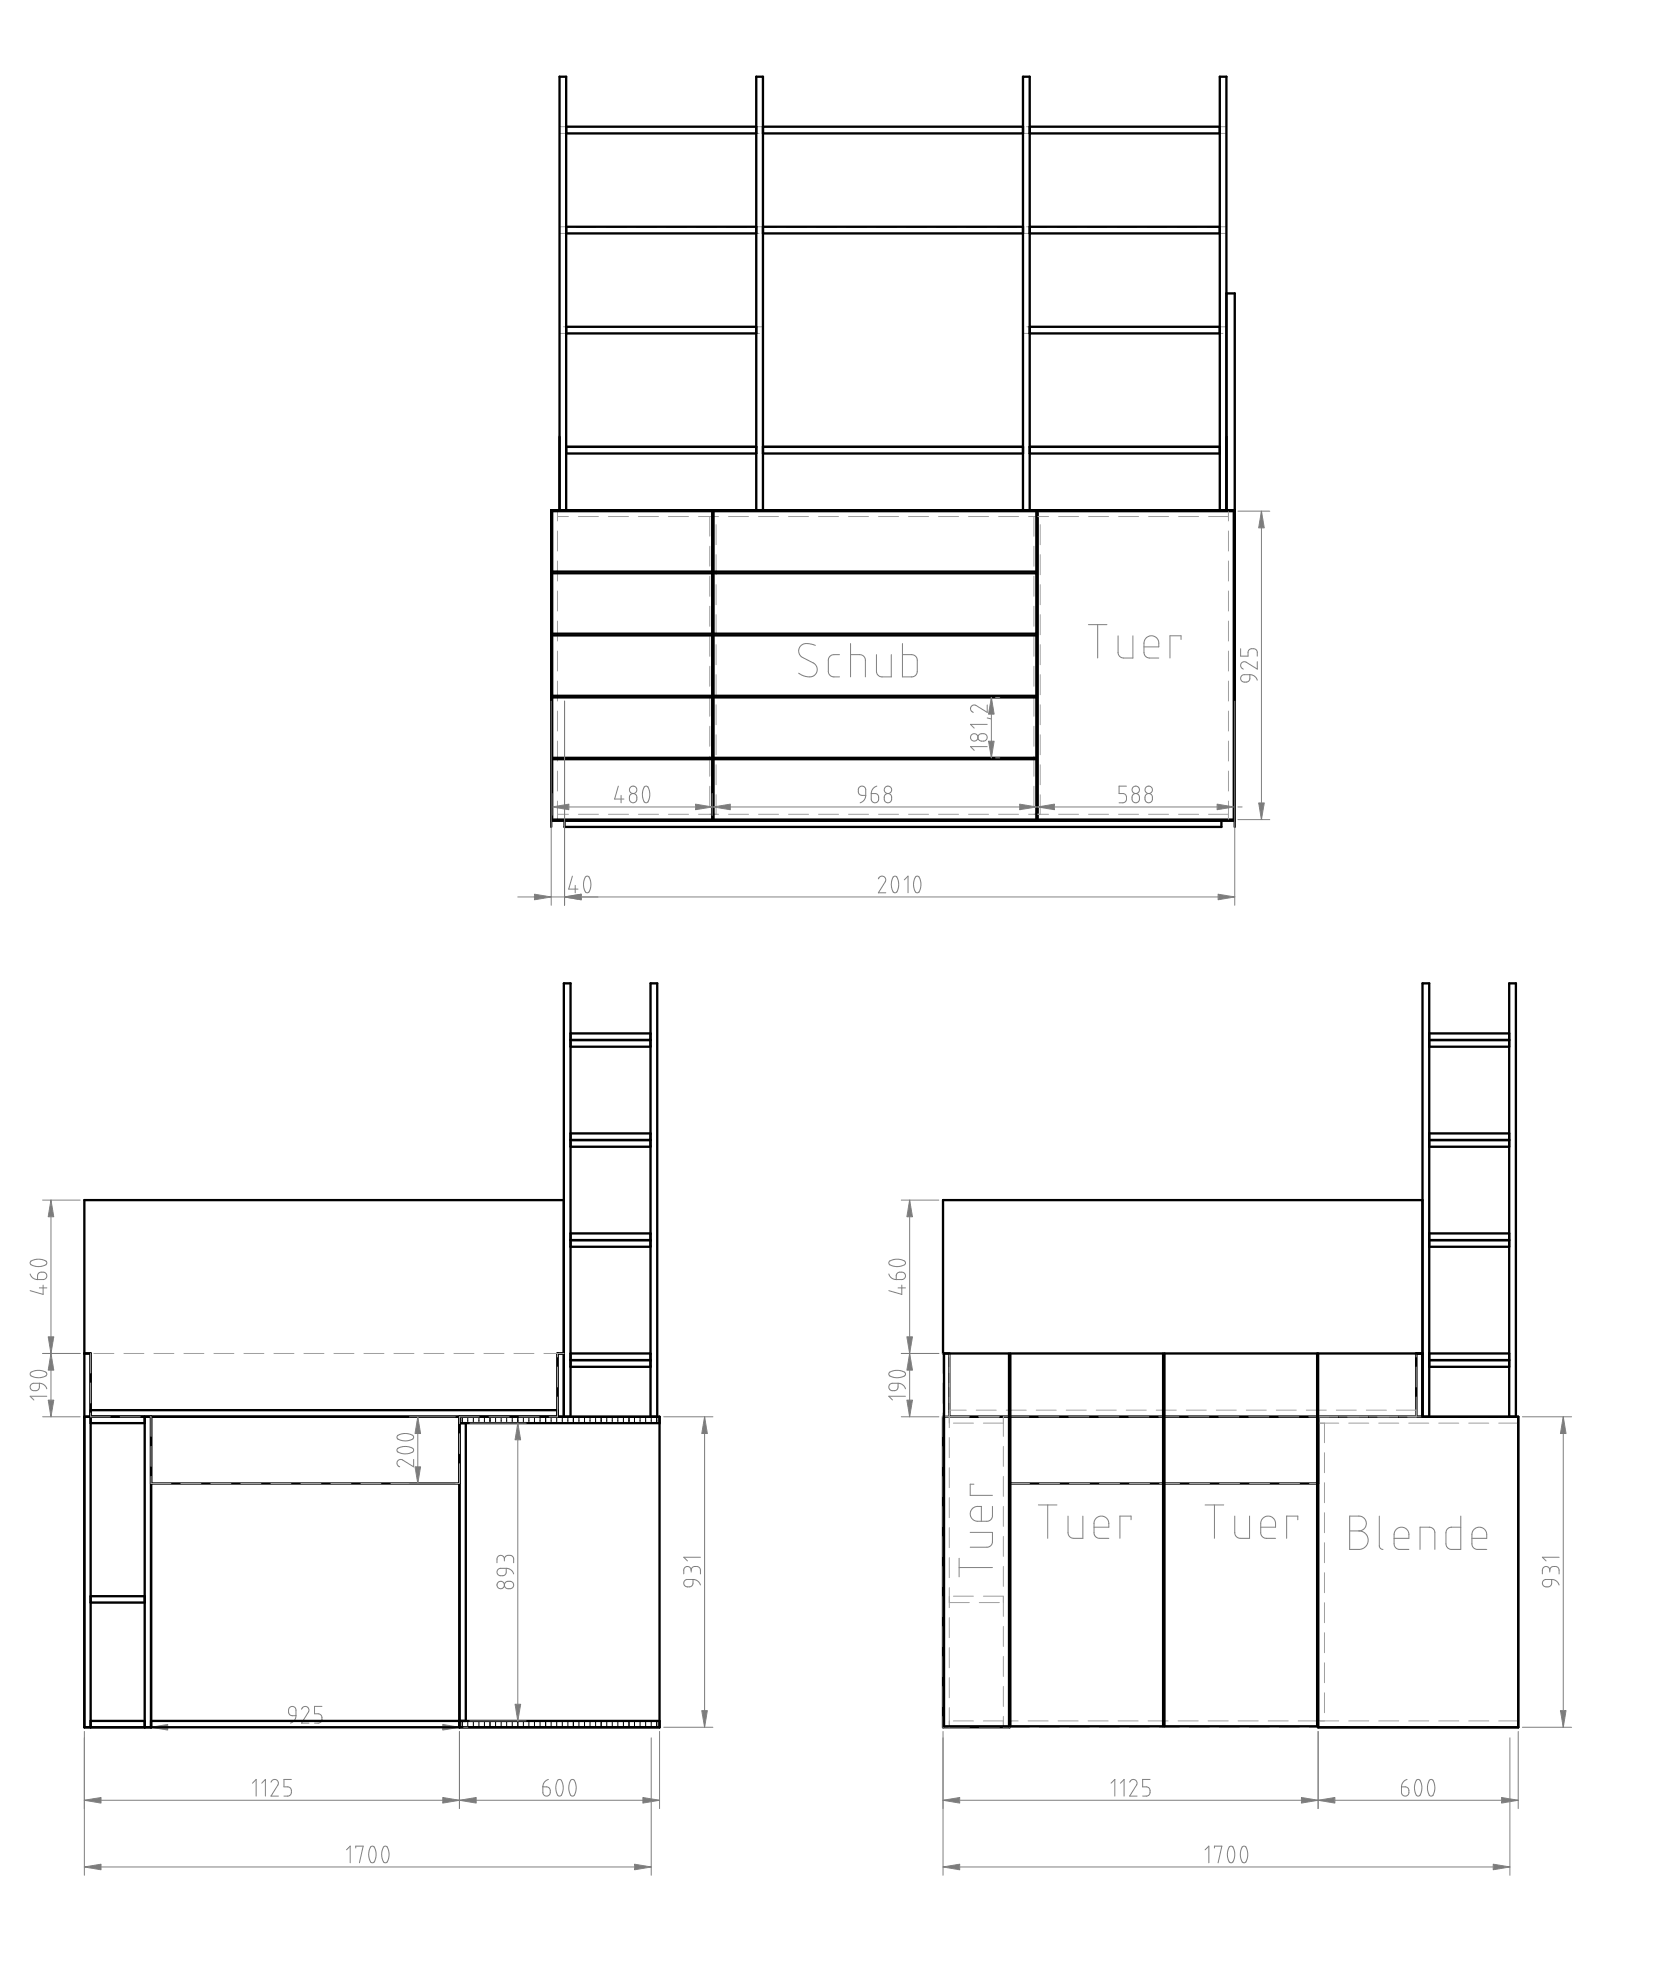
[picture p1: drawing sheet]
<svg xmlns="http://www.w3.org/2000/svg" width="500mm" height="594mm" viewBox="0 0 500 594" stroke-linecap="round" stroke-linejoin="round" font-family="sans-serif">
<g fill="none" stroke="#000" stroke-width=".3">
<path d="M138.6 424.9v1.9M140.3 424.9v1.9M141.9 424.9v1.9M143.6 424.9v1.9M145.3 424.9v1.9M146.9 424.9v1.9M148.6 424.9v1.9M150.3 424.9v1.9M151.9 424.9v1.9M153.6 424.9v1.9M155.3 424.9v1.9M157 424.9v1.9"/>
<path d="M158.6 424.9v1.9M160.3 424.9v1.9M161.9 424.9v1.9M163.6 424.9v1.9M165.3 424.9v1.9M166.9 424.9v1.9M168.6 424.9v1.9M170.3 424.9v1.9M171.9 424.9v1.9M173.6 424.9v1.9M175.3 424.9v1.9M176.9 424.9v1.9"/>
<path d="M178.6 424.9v1.9M180.3 424.9v1.9M181.9 424.9v1.9M183.6 424.9v1.9M185.3 424.9v1.9M186.9 424.9v1.9M188.6 424.9v1.9M190.3 424.9v1.9M191.9 424.9v1.9M193.6 424.9v1.9M195.3 424.9v1.9M196.9 424.9v1.9"/>
<path d="M138.6 518h.1M138.6 516.1v1.9M140.3 518h.1M140.3 516.1v1.9M141.9 518h.1M141.9 516.1v1.9M143.6 518h.1M143.6 516.1v1.9M145.3 518h.1M145.3 516.1v1.9M146.9 518h.1M146.9 516.1v1.9"/>
<path d="M148.6 518h.1M148.6 516.1v1.9M150.3 518h.1M150.3 516.1v1.9M151.9 518h.1M151.9 516.1v1.9M153.6 518h.1M153.6 516.1v1.9M155.3 518h.1M155.3 516.1v1.9M157 518h.1M157 516.1v1.9"/>
<path d="M158.6 518h.1M158.6 516.1v1.9M160.3 518h.1M160.3 516.1v1.9M161.9 518h.1M161.9 516.1v1.9M163.6 518h.1M163.6 516.1v1.9M165.3 518h.1M165.3 516.1v1.9M166.9 518h.1M166.9 516.1v1.9"/>
<path d="M168.6 518h.1M168.6 516.1v1.9M170.3 518h.1M170.3 516.1v1.9M171.9 518h.1M171.9 516.1v1.9M173.6 518h.1M173.6 516.1v1.9M175.3 518h.1M175.3 516.1v1.9M176.9 518h.1M176.9 516.1v1.9"/>
<path d="M178.6 518h.1M178.6 516.1v1.9M180.3 518h.1M180.3 516.1v1.9M181.9 518h.1M181.9 516.1v1.9M183.6 518h.1M183.6 516.1v1.9M185.3 518h.1M185.3 516.1v1.9M186.9 518h.1M186.9 516.1v1.9"/>
<path d="M188.6 518h.1M188.6 516.1v1.9M190.3 518h.1M190.3 516.1v1.9M191.9 518h.1M191.9 516.1v1.9M193.6 518h.1M193.6 516.1v1.9M195.3 518h.1M195.3 516.1v1.9M196.9 518h.1M196.9 516.1v1.9"/>
</g>
<g fill="none" stroke="#000" stroke-width=".7">
<path d="M169.8 38h57M228.8 38h78M308.8 38h57M169.8 40h57M228.8 40h78M308.8 40h57M169.8 70h57M169.8 68h57M228.8 70h78M228.8 68h78M308.8 70h57M308.8 68h57"/>
<path d="M169.8 100h57M169.8 98h57M308.8 100h57M308.8 98h57M367.8 88h2.5v160M169.8 134h57M169.8 136h57M228.8 134h78M228.8 136h78M308.8 134h57M308.8 136h57M165.6 153.3h48v18.1h-48z"/>
<path d="M167.8 153v-130h2v130M214 153.3h96.8v18.1h-96.8zM226.8 153v-130h2v130M306.8 153v-130h2v130M311.2 153.3h58.8v92.5h-58.8zM365.8 153v-130h2v130M370.3 153h-205v95M165.6 171.9h48v18.1h-48zM214 171.9h96.8v18.1h-96.8zM165.6 190.5h48v18.2h-48zM214 190.5h96.8v18.2h-96.8zM165.6 209.1h48v18.2h-48z"/>
<path d="M214 209.1h96.8v18.2h-96.8zM165.6 227.7h48v18.1h-48zM214 227.7h96.8v18.1h-96.8zM165.3 246.1h205M169.3 246.1v1.9h197v-1.9M171.1 309.9h24M171.1 311.9h24M171.1 313.9h24M428.6 309.9h24M428.6 311.9h24M428.6 313.9h24M171.1 339.9h24"/>
<path d="M428.6 339.9h24M169.1 359.9h-143.8v158.1h172.5v-93.1h-172.5M171.1 341.9h24M171.1 343.9h24M426.6 359.9h-143.8v46h19.8v111.8h-19.5v-111.8M428.6 341.9h24M428.6 343.9h24M171.1 369.9h24M171.1 371.9h24M171.1 373.9h24M428.6 369.9h24M428.6 371.9h24"/>
<path d="M428.6 373.9h24M25.3 405.9h1.9v112.1M169.1 405.9h-1.9v19M171.1 405.9h24M171.1 407.9h24M171.1 409.9h24M284.7 405.9v19M303 405.9h45.8v111.8h-45.8zM349.2 405.9h45.8v111.8h-45.8zM424.7 405.9v19M426.6 405.9h-31.3v112.1h60v-93.1h-172.5v93.1h20v-93.1M428.6 405.9h24"/>
<path d="M428.6 407.9h24M428.6 409.9h24M27.2 426.8h16.2M27.2 422.9h140M43.4 424.9v93.1M45.3 424.9v93.1M137.8 424.9v93.1M137.8 426.8h60M139.7 426.8v89.3M169.1 424.9v-130h2v130M195.1 424.9v-130h2v130M426.6 424.9v-130h2v130"/>
<path d="M452.6 424.9v-130h2v130M45.3 444.9h92.5M302.8 444.9h92.5M27.2 478.7h16.2M27.2 480.6h16.2M27.2 516.1h16.2M45.3 516.1h152.5"/>
</g>
<g fill="none" stroke="#808080" stroke-width=".3">
<path d="M371.2 153.3h9.6M378.3 153.3v92.5M244.5 193.5l-1.9-.5-1.7 .1-1 .9-.4 1.4 .3 .9 .5 .7 3.7 1.9 .6 .5 .5 1.3-.3 1.2-1 .9-1.4 .2-1.5-.3-1.4-.8M251.7 196.3l-2.4 .2-.6 .5-.3 .8v3.7l.3 .8 1 .7h2M255.1 196.3h3l1.1 .7 .3 .8v5.2M255.1 193v10M262.8 196.3l.1 5.4 .5 .8 .9 .5h3v-6.7M270.6 193v10h3l.6-.2 .5-.5 .3-.7-.1-4.3-.6-.7-.5-.2-3.2-.1M326.4 187.3h5.5M329.2 187.3v10M335.3 190.7v5.3l.6 .9 1 .4h2.8v-6.6M343 194h4.5l-.1-1.7-.8-1.2-.9-.4h-.8l-1.4 .8-.5 1.3 .1 3.1 .4 .9 .7 .5h3.3"/>
<path d="M354.2 191.8v-1.1h-3.4v6.6M372 194.5v2.3h2.2l.1-1.5 .3-.5 .7-.3 1 .1 .5 .4 .2 .5v1.3M377 198.4v2.3l-3.5-2.2-.9 .1-.5 .5-.1 .6 .3 .6 .6 .4M165.3 210.2v61.3M169.3 210.2v61.3M296 211.4v2.2l-3.5-2.1h-.9l-.5 .7-.1 .5 .3 .5 .6 .4M296 217.2h-5l1.1 1.2M296 215.3l1.1 .3M297.3 209.1v18.2M298.5 209.1h1.3M370.3 210.2v61.3M372.3 202.7l.7-.4h1.8l-.1 1.6-.7 .6-1.3-.1-.7-.7z"/>
<path d="M374.8 202.3l1.3 .4 .9 1.3M165.6 238v6.5M185.4 235.8l-1.1 3.8h2.8M186.2 238.5v2.2M189.1 238.3l.9-.3 .8 .5 .2 1.3-.6 .8-.9 .1-.7-.6-.1-1.1zM193.2 236l.4-.2 .6 .1 .6 1.8-.2 2-.3 .8-.5 .2-.6-.2-.5-1.7v-1.6zM213.6 238v6.5M257.6 236.1l.7-.3 1 .3 .3 .7v1.7h-1.3l-.6-.3-.3-.6v-.9zM259.6 238.5l-.5 1.4-1.2 .8M261.3 238h1.3l.7 .4 .2 1.4-.5 .8-.7 .1-.8-.4-.2-.6zM262.9 235.8l-1.2 .8-.4 1.4M265.5 238.3l.9-.3 .8 .5 .2 1.4-.5 .7-.9 .1-.7-.5-.1-1.2z"/>
<path d="M293.5 220.5l.7-.5 1.2 .1 .6 .7v.8l-.7 .6h-1.4l-.6-.8zM296 223.9h-5l1.1 1.1M298.5 227.3h1.3M337.8 235.8h-2.2v2.2h1.5l.5 .4 .2 .6v.9l-.4 .6-.6 .2h-1.2M339.7 238.4l.5-.4h.6l.7 .4 .2 1.3-.6 .9-.7 .1-.8-.5-.1-1.3zM343.6 238.4l.7-.4h.6l.5 .4 .2 1.4-.5 .8-.7 .1-.8-.4-.3-.7zM165.6 242h48M214 242h96.8M311.2 242h58.8M371.2 242h1.3M371.2 245.8h9.6M155.3 269h215"/>
<path d="M171.6 262.7l-1.1 3.9h2.8M172.5 265.5v2.2M175.5 263l.5-.3 .5 .2 .7 1.7-.2 2-.4 .9-.4 .2-.6-.2-.6-1.6v-1.5zM263.4 263.6l.5-.7 .7-.2 .7 .4 .3 .7-.1 .6-2.1 3.3h2.2M267.9 263l.4-.3 .6 .3 .6 1.6-.2 1.9-.4 1-.4 .2-.7-.2-.5-1.6v-1.4zM271.2 263.9l1.1-1.2v5M274.5 263l.5-.3 .5 .2 .6 1.6-.1 1.9-.4 1.1-.4 .2-.7-.2-.5-1.6v-1.4zM12.8 359.9h11.2M15.3 359.9v65M270.3 359.9h11.2M272.8 359.9v65M9.2 378.3l1.4-.6 1.5-.1 1.6 .5 .3 .8-.2 .4-.9 .3-1.9 .2-1.7-.5-.3-.5z"/>
<path d="M266.7 378.3l1.4-.6 1.5-.1 1.7 .6 .2 .7-.2 .4-.9 .3-1.9 .2-1.7-.5-.3-.5zM9 382.1l.9 1.2 1.4 .4M11.5 381.9l.7-.4 1.2 .1 .6 .7-.1 .9-.8 .5h-1.8v-1.2zM11.8 386.2h2.2M12.9 385.4v2.8l-3.9-1.1M266.5 382.1l.9 1.2 1.4 .4M269 381.9l.7-.4 1.2 .1 .6 .6-.1 1-.8 .5h-1.8v-1.2zM269.3 386.2h2.2M270.4 385.4v2.8l-3.9-1.1M9.2 411.6l1.3-.5 1.6-.1 1.7 .5 .2 .7-.2 .4-.8 .3-1.9 .3-1.8-.6-.3-.5zM9.3 415.2l.6-.4h1.9l-.1 1.6-.7 .6-1.3-.1-.6-.7zM11.8 414.8l1.4 .5 .8 1.2"/>
<path d="M12.8 405.9h11.2M14 418.7h-5l1.2 1.1M266.7 411.6l1.3-.5 1.6-.1 1.7 .5 .2 .7-.2 .4-.8 .3-1.9 .3-1.8-.6-.3-.4zM266.8 415.2l.6-.4h1.9l-.2 1.8-.6 .4-1.4-.1-.6-.8zM269.3 414.8l1.5 .6 .7 1.1M270.3 405.9h11.2M271.5 418.7h-5l1.1 1.1M12.8 424.9h11.2M119.3 430.5l1.4-.5 1.6-.1 1.5 .5 .2 .7-.3 .5-.8 .3-2.1 .2-1.7-.7-.1-.5zM119.3 434.3l1.3-.4 1.6-.1 1.6 .6 .2 .6-.2 .4-.9 .4-2.1 .1-1.6-.5-.2-.6zM122.8 424.9h13.7M124 437.7v2.2l-3.7-2.2-.8 .2-.5 .7 .2 .8 .7 .5"/>
<path d="M125.3 424.9v20M140.9 426.8h16.9M155.3 426.8v89.3M199 424.9h14.8M211.3 424.9v93.1M270.3 424.9h11.2M456.5 424.9h14.8M468.8 424.9v93.1M122.8 444.9h13.7M290.9 459.5h6.7v3.1l-.7 1.1-.9 .3h-5.1M292.1 445.1h-1.2v3.3h6.7M297.6 451.8l-.1 3.3-.5 .8-.8 .3h-3.3l-1.1-.5-.6-.7-.2-.7v-.9l.4-.8 1.1-.8h1.8v4.4"/>
<path d="M311.4 451.3h5.5M314.2 451.3v10M320.3 454.7v5.3l.5 .8 1.1 .5h2.8v-6.6M328.1 458h4.4l-.1-1.9-.8-1-.9-.4h-.8l-.9 .3-.6 .6-.3 1v3.3l.3 .8 .8 .5 3.3 .1M339.2 455.8v-1.1h-3.4v6.6M361.4 451.3h5.5M364.2 451.3v10M370.3 454.7v5.3l.6 .9 1 .4h2.8v-6.6M378.1 458h4.4l-.1-1.8-.8-1.1-.9-.4h-.8l-.9 .3-.6 .6-.3 1v3.3l.3 .8 .8 .5 3.3 .1M389.2 455.8v-1.1h-3.4v6.6M404.7 454.7h3.5l.8 .5 .6 .9 .1 .9-.4 1.1-.9 .8-.9 .2 1 .2 .7 .4 .6 .7 .4 .9 .1 1-.3 .9-.5 .6-1 .7-.7 .2h-3.1zM404.7 459.1h2.8"/>
<path d="M413.6 454.7v9.1l.4 .6 .7 .3M438 454.7v10l-3.4-.2-.7-.6-.3-.7 .2-4.3 .5-.6 .7-.3h3M149.3 470.7l.7-.4h1.8l-.1 1.7-.7 .5-1.4-.1-.5-.7zM151.3 467.6l-.2-.7-.4-.3h-1.1l-.5 .5-.1 1.6M151.3 467.6l.1-.6 .6-.5h1.4l.6 .7v1.5M151.3 467.6v.5M151.5 474.6l.7-.4 1.2 .1 .6 .6-.1 1-.8 .5-1.3-.1-.5-.8zM151.8 470.3l1.4 .5 .8 1.2M205.3 474l.7-.3h1.8v1.2l-.2 .6-.9 .4-1.2-.2-.5-.7zM207.3 470.9l-.2-.7-.4-.3h-1.1l-.6 .8v1.3M207.3 470.9l.2-.7 .4-.3h1.5l.6 .6v1.5M207.3 470.9v.5"/>
<path d="M207.8 473.7l1.4 .4 .8 1.2M210 467h-5l1.1 1.1M287.6 467.3v5.6M287.6 470.1h10M418 461.3h4.5l-.1-1.7-.9-1.2-1.6-.4-.8 .3-.7 .6-.3 1v3.3l.4 .9 .7 .5 3.3 .1M425.8 464.7v-6.7h3.1l1.1 .7 .3 .8v5.2M441.4 461.3h4.4v-1.6l-.9-1.3-.8-.4h-.8l-.9 .3-.5 .5-.5 1.2v3.2l.3 .8 .9 .6 3.2 .1M462.8 474l.7-.3h1.8v1.2l-.2 .6-.9 .4-1.2-.2-.5-.9zM464.7 470.9l-.1-.6-.5-.4h-1l-.6 .8v1.3M464.7 470.9l.3-.7 .4-.3h1.5l.6 .6v1.5M464.7 470.9v.5M465.3 473.7l1.4 .4 .8 1.2"/>
<path d="M467.5 467h-5l1.1 1.1M25.3 519.2v43.2M45.3 518h92.5M86.8 512.1l.9-.4 .8 .5 .3 .5v1.8h-1.4l-.6-.4-.3-1.3zM88.8 514.5l-.4 1.3-1.3 .9M90.4 512.6l.4-.6 .8-.3 .6 .3 .4 .7-.1 .6-2.1 3.4h2.2M96.5 511.7h-2.2v2.2l1.5 .1 .5 .3 .2 .7v.9l-.3 .6-.7 .2h-1.2M137.8 519.2v23.2M139 518h1.3M140.9 516.1h16.9M197.8 519.2v23.2M199 518h14.8"/>
<path d="M282.8 519.2v43.2M395.3 519.2v23.2M455.3 519.2v23.2M456.5 518h14.8M25.3 539.9h172.5M75.7 534.8l1.1-1.2v5M78.5 534.8l1.1-1.2v5M81.3 534.5l.5-.7 .7-.2 .6 .3 .4 .7-.2 .7-2 3.3h2.2M87.4 533.6h-2.2v2.3h1.4l.5 .4 .3 .6-.1 .9-.4 .6-.5 .2h-1.2M162.8 535.9h1.2l.8 .4 .2 1.2-.4 .9-.9 .2-.7-.4-.2-.5zM164.4 533.6l-1.2 .9-.4 1.4M167.3 533.9l.4-.3 .5 .2 .6 1.6-.1 2.1-.4 .9-.4 .2-.7-.2-.5-1.6 .1-1.6z"/>
<path d="M171.1 533.9l.5-.3 .5 .2 .6 1.7-.1 1.9-.4 1-.4 .2-.7-.2-.5-1.6v-1.5zM195.3 521.1v41.3M282.8 539.9h172.5M333.2 534.8l1.1-1.2v5M336 534.8l1.1-1.2v5M338.8 534.5l.5-.7 .7-.2 .7 .5 .3 .5-.2 .7-2 3.3h2.2M344.9 533.6h-2.3v2.3h1.5l.5 .4 .3 .6-.1 .9-.4 .6-.5 .2h-1.3M420.3 535.9h1.2l.8 .4 .2 .5v.9l-.4 .7-.9 .2-.7-.4-.2-.5zM421.9 533.6l-1.1 .8-.5 1.5M424.7 533.9l.5-.3 .6 .3 .6 1.7-.2 1.9-.4 .9-.4 .2-.7-.2-.5-1.6v-1.6zM428.6 533.9l.5-.3 .5 .2 .6 1.7-.1 1.9-.4 1-.4 .2-.7-.2-.5-1.6v-1.5zM452.8 521.1v41.3"/>
<path d="M25.3 559.9h170M103.9 554.7l1.1-1.1v5M106.7 554.2v-.6h2.2l-1.1 5M111.1 553.9l.4-.3 .6 .2 .7 1.7-.2 1.9-.4 1-.4 .2-.7-.3-.5-1.4 .1-1.8zM115 553.9l.4-.3 .7 .3 .5 1.7-.2 2.1-.3 .7-.4 .2-.7-.2-.5-1.6v-1.6zM282.8 559.9h170M361.4 554.7l1.1-1.1v5M364.2 554.2v-.6h2.2l-1.1 5M368.6 553.9l.4-.3 .6 .2 .6 1.7-.1 1.9-.4 1-.4 .2-.7-.3-.5-1.5v-1.5zM372.5 553.9l.4-.3 .7 .3 .5 1.5-.1 2-.4 1-.4 .2-.7-.2-.5-1.6v-1.6z"/>
<circle cx="189.9" cy="236.9" r="1.11"/>
<circle cx="266.3" cy="236.9" r="1.11"/>
<circle cx="292.1" cy="221.1" r="1.1"/>
<circle cx="340.6" cy="236.9" r="1.12"/>
<circle cx="344.5" cy="236.9" r="1.11"/>
<circle cx="150.1" cy="475.3" r="1.11"/>
</g>
<g fill="#808080" stroke="#808080" stroke-width=".3">
<path d="M282.8 559.9l5-.8v1.6z"/>
<path d="M447.8 559.1l5 .8-5 .8z"/>
<path d="M395.3 539.9l5-.8v1.6z"/>
<path d="M450.3 539.1l5 .8-5 .8z"/>
<path d="M390.3 539.1l5 .8-5 .8z"/>
<path d="M282.8 539.9l5-.8v1.6z"/>
<path d="M271.9 400.9h1.7l-.8 5z"/>
<path d="M272.8 359.9l.8 5h-1.7z"/>
<path d="M467.9 513h1.7l-.8 5z"/>
<path d="M468.8 424.9l.8 5h-1.7z"/>
<path d="M271.9 419.9h1.7l-.8 5z"/>
<path d="M272.8 405.9l.8 5h-1.7z"/>
<path d="M165.6 242l5-.8v1.6z"/>
<path d="M208.6 241.2l5 .8-5 .8z"/>
<path d="M214 242l5-.8v1.6z"/>
<path d="M305.8 241.2l5 .8-5 .8z"/>
<path d="M311.2 242l5-.8v1.6z"/>
<path d="M365 241.2l5 .8-5 .8z"/>
<path d="M377.4 240.8h1.7l-.8 5z"/>
<path d="M378.3 153.3l.8 5h-1.7z"/>
<path d="M296.4 222.3h1.7l-.8 5z"/>
<path d="M297.3 209.1l.8 5.1h-1.7z"/>
<path d="M160.3 268.2l5 .8-5 .8z"/>
<path d="M169.3 269l5-.8v1.6z"/>
<path d="M365.3 268.2l5 .8-5 .8z"/>
<path d="M25.3 559.9l5-.8v1.6z"/>
<path d="M190.3 559.1l5 .8-5 .8z"/>
<path d="M137.8 539.9l5-.8v1.6z"/>
<path d="M192.8 539.1l5 .8-5 .8z"/>
<path d="M132.8 539.1l5 .8-5 .8z"/>
<path d="M25.3 539.9l5-.8v1.6z"/>
<path d="M14.5 400.9h1.6l-.8 5z"/>
<path d="M15.3 359.9l.8 5h-1.6z"/>
<path d="M154.5 511.1h1.6l-.8 5z"/>
<path d="M155.3 426.8l.8 5h-1.6z"/>
<path d="M210.4 513h1.7l-.8 5z"/>
<path d="M211.3 424.9l.8 5h-1.7z"/>
<path d="M45.3 518l5-.9v1.7z"/>
<path d="M132.8 517.1l5 .9-5 .8z"/>
<path d="M124.5 439.9h1.6l-.8 5z"/>
<path d="M125.3 424.9l.8 5h-1.6z"/>
<path d="M14.5 419.9h1.6l-.8 5z"/>
<path d="M15.3 405.9l.8 5h-1.6z"/>
</g>
<g fill="none" stroke="#a0a0a4" stroke-width=".3">
<path d="M169.8 38h-2v2h5.8M172.8 38h6M181.8 38h6.1M190.8 38h6M199.8 38h6M208.8 38h6M217.8 38h6M226.8 38h6M235.8 38h6M244.8 38h6M253.8 38h6M262.8 38h6"/>
<path d="M271.8 38h6M280.8 38h6M289.8 38h6M298.8 38h6M307.8 38h6M316.8 38h6M325.8 38h6M334.8 38h6M343.8 38h6M352.8 38h6M361.8 38h6v2h-2.2M176.6 40h6"/>
<path d="M185.6 40h6M194.6 40h6M203.6 40h6M212.6 40h6M221.6 40h6M230.6 40h6M239.6 40h6M248.6 40h6M257.6 40h6M266.6 40h6M275.6 40h6M284.6 40h6"/>
<path d="M293.6 40h6M302.6 40h6M311.6 40h6M320.6 40h6M329.6 40h6M338.6 40h6M347.6 40h6M356.6 40h6M169.8 68h-2v2h5.8M172.8 68h6M176.6 70h6M181.8 68h6.1"/>
<path d="M185.6 70h6M190.8 68h6M194.6 70h6M199.8 68h6M203.6 70h6M208.8 68h6M212.6 70h6M217.8 68h6M221.6 70h6M226.8 68h6M230.6 70h6M235.8 68h6"/>
<path d="M239.6 70h6M244.8 68h6M248.6 70h6M253.8 68h6M257.6 70h6M262.8 68h6M266.6 70h6M271.8 68h6M275.6 70h6M280.8 68h6M284.6 70h6M289.8 68h6"/>
<path d="M293.6 70h6M298.8 68h6M302.6 70h6M307.8 68h6M311.6 70h6M316.8 68h6M320.6 70h6M325.8 68h6M329.6 70h6M334.8 68h6M338.6 70h6M343.8 68h6"/>
<path d="M347.6 70h6M352.8 68h6M356.6 70h6M361.8 68h6v2h-2.2M167.8 98v2h5.9M169 98h6M176.7 100h6M178 98h6M185.7 100h6M187 98h6M194.7 100h6M196 98h6"/>
<path d="M203.7 100h6M205 98h5.9M212.7 100h6M214 98h6M221.7 100h6M222.9 98h5.9v2M306.8 98v2h5.9M308 98h6M315.7 100h6M316.9 98h6.1M324.7 100h6M325.9 98h6.1"/>
<path d="M333.7 100h6M335 98h6M342.7 100h6M344 98h5.9M351.7 100h6M353 98h5.9M360.7 100h6M361.9 98h5.9v2M167.2 153v3.2M167.2 159.2v6M167.2 154.9h3.3M173.2 153h-7.9v5.9"/>
<path d="M173.5 154.9h6M176.1 153h6.1M182.5 154.9h6M185.1 153h6.1M191.5 154.9h6M194.2 153h6M200.4 154.9h6.1M203.2 153h5.9M209.5 154.9h6M212.2 153h5.9M212.8 154.9v5.9M214.7 157.4v5.9"/>
<path d="M218.5 154.9h6M221.1 153h6M227.5 154.9h5.9M230.1 153h6M236.5 154.9h5.9M239.1 153h6M245.4 154.9h6M248.1 153h6M254.4 154.9h6M257.1 153h6M263.4 154.9h6.1M266.1 153h6"/>
<path d="M272.4 154.9h6M275.1 153h6M281.4 154.9h6M284.1 153h6M290.4 154.9h6M293.1 153h6M299.4 154.9h6M302.1 153h6M308.4 154.9h6M310 154.9v5.9M311.1 153h6M311.9 157.4v5.9"/>
<path d="M317.4 154.9h6M320.1 153h6M326.4 154.9h6M329.1 153h6M335.4 154.9h6M338.1 153h6M344.4 154.9h6M347.1 153h6M353.4 154.9h6M356.1 153h6M362.4 154.9h6M365.1 153h5.2v5.9"/>
<path d="M368.4 153v3.2M368.4 159.2v6M165.3 161.9v6M165.3 170.9v6M165.3 179.9v6M167.2 168.2v6M167.2 177.2v6M212.8 163.8v6M212.8 172.8v6M214.7 166.3v6M214.7 175.3v6.1M310 163.8v6"/>
<path d="M310 172.8v6M311.9 166.3v6M311.9 175.3v6.1M368.4 168.2v6M368.4 177.2v6M370.3 161.9v6M370.3 170.9v6M370.3 179.9v6M165.3 188.9v6M165.3 197.9v6M167.2 186.2v6M167.2 195.2v6"/>
<path d="M212.8 181.8v6M212.8 190.8v6M212.8 199.8v6M214.7 184.3v6.1M214.7 193.3v6M310 181.8v6M310 190.8v6M310 199.8v6M311.9 184.3v6.1M311.9 193.3v6M368.4 186.2v6M368.4 195.2v6"/>
<path d="M370.3 188.9v6M370.3 197.9v6M165.3 206.9v6M165.3 215.9v6M167.2 204.2v6M167.2 213.2v6M212.8 208.8v6M212.8 217.8v6M214.7 202.3v6M214.7 211.3v6M310 208.8v6M310 217.8v6"/>
<path d="M311.9 202.3v6M311.9 211.3v6M368.4 204.2v6M368.4 213.2v6M370.3 206.9v6M370.3 215.9v6M165.3 224.9v6M165.3 233.9v6M167.2 222.2v6M167.2 231.2v6M212.8 226.8v6M212.8 235.8v6"/>
<path d="M214.7 220.3v6M214.7 229.3v6M214.7 238.3v5.9M310 226.8v6M310 235.8v6M311.9 220.3v6M311.9 229.3v6M311.9 238.3v5.9M368.4 222.2v6M368.4 231.2v6M370.3 224.9v6M370.3 233.9v6"/>
<path d="M165.3 242.9v3.2h7.9M167.2 240.2v5.9M167.2 244.2h3.3M173.5 244.2h6M176.1 246.1h6.1M182.5 244.2h6M185.1 246.1h6.1M191.5 244.2h6M194.2 246.1h6M200.4 244.2h6.1M203.2 246.1h5.9M209.5 244.2h6"/>
<path d="M212.2 246.1h5.9M218.5 244.2h6M221.1 246.1h6M227.5 244.2h5.9M230.1 246.1h6M236.5 244.2h5.9M239.1 246.1h6M245.4 244.2h6M248.1 246.1h6M254.4 244.2h6M257.1 246.1h6M263.4 244.2h6.1"/>
<path d="M266.1 246.1h6M272.4 244.2h6M275.1 246.1h6M281.4 244.2h6M284.1 246.1h6M290.4 244.2h6M293.1 246.1h6M299.4 244.2h6M302.1 246.1h6M308.4 244.2h6M311.1 246.1h6M317.4 244.2h6"/>
<path d="M320.1 246.1h6M326.4 244.2h6M329.1 246.1h6M335.4 244.2h6M338.1 246.1h6M344.4 244.2h6M347.1 246.1h6M353.4 244.2h6M356.1 246.1h6M362.4 244.2h6M368.4 240.2v5.9M370.3 242.9v3.2h-5.2"/>
<path d="M27.2 405.9v5.9M27.2 414.7v6.1M28.1 405.9h6M37.1 405.9h6M46.1 405.9h6M55.1 405.9h6M64.1 405.9h6M73.1 405.9h6M82.1 405.9h6M91.1 405.9h6M100.1 405.9h6M109.1 405.9h6"/>
<path d="M118.1 405.9h6M127.1 405.9h6M136.1 405.9h6M145.1 405.9h6M154.1 405.9h6M163.1 405.9h6M167.2 419v5.9h-2.5M167.2 405.9v1.1M167.2 410v5.9M282.8 411.8v-5.9h1.9v22.2M282.8 414.8v6M285.6 405.9h6"/>
<path d="M294.6 405.9h6M303.6 405.9h6M312.6 405.9h6M321.6 405.9h6M330.6 405.9h6M339.6 405.9h6M348.6 405.9h6M357.6 405.9h6M366.6 405.9h6M375.6 405.9h6M384.6 405.9h6M393.6 405.9h6"/>
<path d="M402.6 405.9h6M411.6 405.9h6M420.6 405.9h6M424.7 405.9v1.1M424.7 410v5.9M424.7 419v5.9M27.2 423.7v1.2h5.8M36 424.9h6M45 424.9h.3v5.8M45.3 433.7v6M137.8 438.9v6h-2.6M137.8 429.9v6"/>
<path d="M143.7 424.9h-5.9v2M146.7 424.9h6M155.7 424.9h6M282.8 424.9h7.9M282.8 423.8v7M282.8 433.8v6M284.7 431.1v6M284.7 422.9h5.1M285.9 426.8h6M292.8 422.9h5.9M293.5 424.9h6.2M294.9 426.8h6"/>
<path d="M300.9 433.8v6M301.8 422.9h5.9M302.8 424.9v5.8M302.8 431.1v8.6M308.5 424.9h-7.6v5.9M310.7 422.9h6M311.5 424.9h6M319.7 422.9h6.1M320.5 424.9h6M328.7 422.9h6.1M329.5 424.9h6M337.7 422.9h6"/>
<path d="M338.5 424.9h6M346.7 422.9h6M347.5 424.9h6M355.7 422.9h6M356.5 424.9h6M364.7 422.9h6M365.5 424.9h6M373.7 422.9h6M374.5 424.9h6M382.7 422.9h6M383.5 424.9h6M391.7 422.9h6"/>
<path d="M392.5 424.9h8.7M395.3 438.2v6.7h-2.6M395.3 424.9v2M395.3 429.2v6.7M395.3 426.8h6.1M397.2 426.8v5.8M397.2 435.7v5.9M400.7 422.9h6M401.5 424.9h8.7M404.5 426.8h5.9M409.7 422.9h6M410.5 424.9h8.7"/>
<path d="M413.4 426.8h6M418.7 422.9h6M419.5 424.9h8.6M422.4 426.8h6M431.1 424.9h6M431.4 426.8h6.1M440.1 424.9h6M440.4 426.8h6M449.1 424.9h6M455.3 424.9v1.9h-5.9M45.3 442.7v2.2h5.9M54.2 444.9h6"/>
<path d="M63.2 444.9h6M72.2 444.9h6M81.2 444.9h6M90.2 444.9h6M99.2 444.9h6M108.2 444.9h6M117.2 444.9h6M126.2 444.9h6M282.8 442.8v6M282.8 451.8v6M284.7 440.1v6M284.7 449.1v6"/>
<path d="M284.7 458.1v6M300.9 442.8v6M300.9 451.8v6M302.8 440.1v6M302.8 449.1v6M302.8 458.1v6M302.8 444.9h5.9M311.7 444.9h6M320.7 444.9h6M329.7 444.9h6M338.7 444.9h6M347.7 444.9h6"/>
<path d="M356.7 444.9h6M365.7 444.9h6M374.7 444.9h6M383.7 444.9h6M395.3 447.2v6M395.3 456.2v6M397.2 444.6v6M397.2 453.6v6M282.8 460.8v6M282.8 469.8v6M282.8 478.8v6M284.7 467.1v6"/>
<path d="M284.7 476.1v6M285.9 478.7h6M294.9 478.7h6v6M300.9 460.8v5.9M300.9 469.8v5.9M302.8 467.1v6M302.8 476.1v5.9M395.3 465.2v6M395.3 474.2v6M397.2 462.6v6.1M397.2 471.6v6M282.8 487.8v6"/>
<path d="M282.8 496.8v6M284.7 485.1v6M284.7 494.1v6M284.7 480.6h6M293.7 480.6h6M300.9 487.7v6.1M300.9 496.7v6.1M302.8 485.1v5.9M302.8 494.1v6M395.3 483.2v6M395.3 492.2v6M397.2 480.6v6"/>
<path d="M397.2 489.6v6M397.2 498.6v6M282.8 514.8v3.2h7.9M282.8 505.8v6M284.7 503.1v6M284.7 512.1v5.9M285.9 516.1h6M293.7 518h6M294.9 516.1h6M300.9 514.7v3.3h7.8M300.9 505.7v6M302.8 503v6.1"/>
<path d="M302.8 512v6M302.8 516.1h2.5M308.3 516.1h6M311.7 518h6M317.3 516.1h6M320.7 518h6M326.3 516.1h6M329.7 518h6M335.3 516.1h6M338.7 518h6M344.3 516.1h6M347.7 518h6"/>
<path d="M353.3 516.1h6M356.7 518h6M362.3 516.1h6M365.7 518h6M371.3 516.1h6M374.6 518h6.1M380.3 516.1h6M383.7 518h6M389.3 516.1h12.1M392.7 518h8.4M395.3 501.2v6M395.3 510.2v7.8"/>
<path d="M397.2 507.6v6M404.1 518h6M404.5 516.1h5.9M413.1 518h6M413.4 516.1h6M422.1 518h6M422.4 516.1h6M431.1 518h6M431.4 516.1h6.1M440.1 518h6M440.4 516.1h6M449.1 518h6"/>
<path d="M449.4 516.1h5.9v1.9"/>
</g>
</svg>
